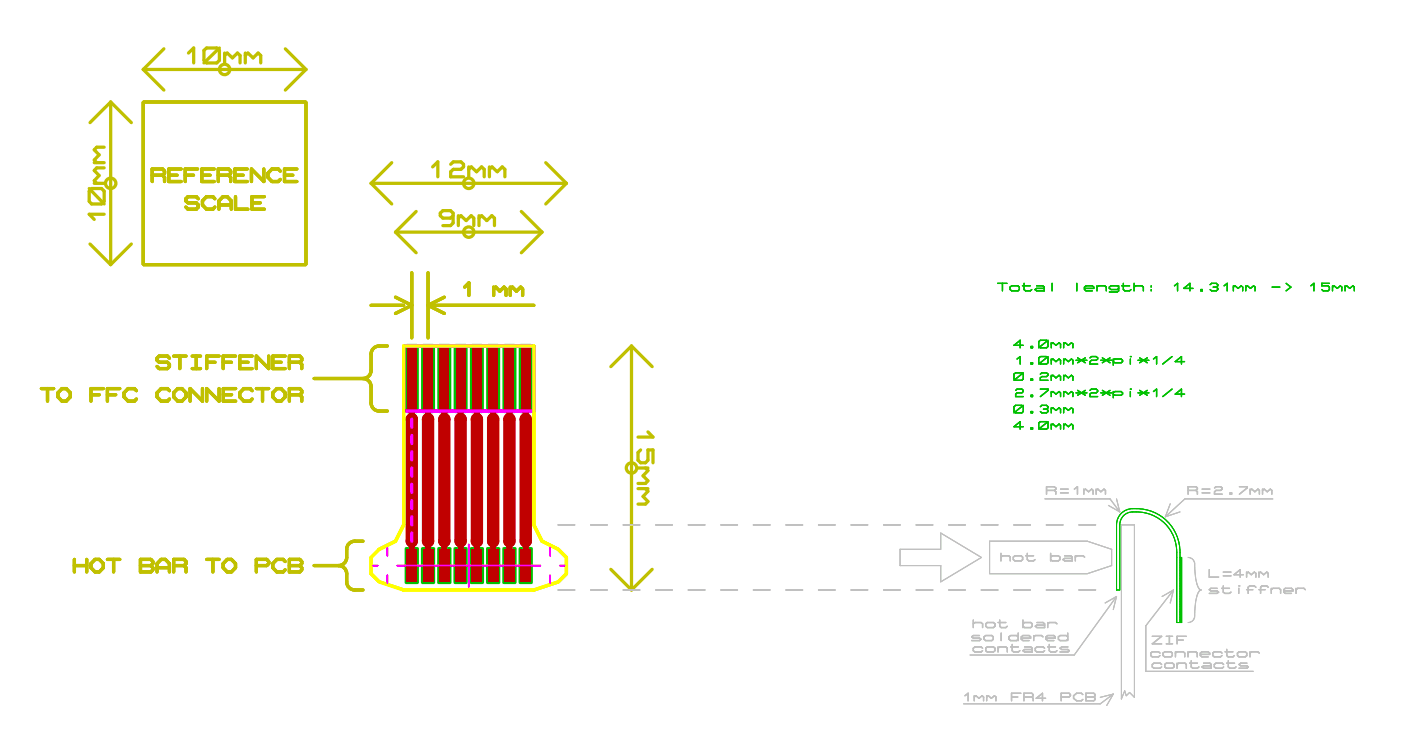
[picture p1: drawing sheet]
<svg xmlns="http://www.w3.org/2000/svg" width="86mm" height="46mm" viewBox="0 0 86 46" stroke-linecap="round" stroke-linejoin="round" font-family="sans-serif">
<g fill="#c0c000">
<path d="M28 33.8h.6v2h-.6z"/>
<path d="M27 33.8h.6v2h-.6z"/>
<path d="M26 33.8h.6v2h-.6z"/>
<path d="M25 33.8h.6v2h-.6z"/>
<path d="M29 33.8h.6v2h-.6z"/>
<path d="M30 33.8h.6v2h-.6z"/>
<path d="M31 33.8h.6v2h-.6z"/>
<path d="M32 33.8h.6v2h-.6z"/>
<path d="M25 21.3h.6v4h-.6z"/>
<path d="M26 21.3h.6v4h-.6z"/>
<path d="M27 21.3h.6v4h-.6z"/>
<path d="M28 21.3h.6v4h-.6z"/>
<path d="M29 21.3h.6v4h-.6z"/>
<path d="M30 21.3h.6v4h-.6z"/>
<path d="M31 21.3h.6v4h-.6z"/>
<path d="M32 21.3h.6v4h-.6z"/>
</g>
<g fill="none" stroke="#c0c000" stroke-width=".2">
<path d="M8.8 6.3h10v10h-10zM9.3 10.8h.7M10 10.8l.1-.2-.1-.2h-.7v.8M10 10.8l.1 .1v.3M10.4 10.8h.5M11.1 10.4h-.7v.8h.7M11.4 10.8h.5M12.1 10.4h-.7v.8M12.2 12.2l-.1-.1h-.6l-.1 .1 .1 .3h.6l.1 .1-.1 .3h-.6l-.1-.2M12.4 10.8h.5M13.2 10.4h-.8v.8h.8M13.2 12.2l-.1-.1h-.4l-.3 .2v.3l.3 .3h.4l.1-.2"/>
<path d="M13.4 10.8h.6M13.4 12.9v-.6l.3-.2h.3l.2 .2v.6M13.4 12.6h.8M14 10.8l.2-.2-.2-.2h-.6v.8M14 10.8l.2 .1v.3M14.4 10.8h.5M14.5 12.1v.8h.7M15.2 10.4h-.8v.8h.8M15.5 12.5h.5M16.2 10.4v.8l-.8-.8v.8M16.2 12.1h-.7v.8h.7M17.2 10.5l-.1-.1h-.4l-.2 .2v.3l.2 .3h.4l.1-.2"/>
<path d="M17.5 10.8h.5M18.2 10.4h-.7v.8h.7M22.8 18.8h2M24.3 18.3l1 .5-1 .5M25.3 16.8v4M26.3 16.8v4M26.3 18.8l1 .5M26.3 18.8h6.5M27.3 18.3l-1 .5M28.5 17.6l.3-.2v.8M30.3 17.6v.6M30.3 17.8l.2-.2 .2 .3 .3-.3 .1 .2v.4"/>
<path d="M31.3 17.6v.6M31.3 17.8l.2-.2 .2 .3 .3-.3 .1 .2v.4M2.5 23.9h.8M2.9 23.9v.8M3.8 23.9h.3l.2 .2v.3l-.2 .3h-.3l-.2-.3v-.3zM4.6 34.4v.8M4.6 34.8h.7M5.3 34.4v.8M5.6 24.3h.5M5.8 34.4h.3l.2 .2v.3l-.2 .3h-.3l-.2-.3v-.3zM6.3 23.9h-.7v.8M6.6 24.3h.5"/>
<path d="M6.6 34.4h.8M7 34.4v.8M7.4 23.9h-.8v.8M8.4 24l-.1-.1h-.4l-.3 .2v.3l.3 .3h.4l.1-.2M8.6 34.8h.7M8.6 34.4h.7l.1 .1-.1 .3 .1 .2-.1 .2h-.7zM9.6 35.2v-.6l.3-.2h.3l.2 .2v.6M9.6 34.9h.8M10.4 24l-.1-.1h-.4l-.3 .2v.3l.3 .3h.4l.1-.2M10.4 22l-.1-.1h-.5l-.2 .1 .2 .3h.5l.1 .1-.1 .3h-.5l-.2-.2M10.7 21.9h.7M10.7 34.8h.6"/>
<path d="M10.9 23.9h.3l.2 .2v.3l-.2 .3h-.3l-.2-.3v-.3zM11 21.9v.8M11.3 34.8l.1-.2-.1-.2h-.6v.8M11.3 34.8l.1 .1v.3M11.8 22.7h.5M11.8 21.9h.5M12.1 21.9v.8M12.4 23.9v.8l-.7-.8v.8M12.7 22.3h.5M12.7 34.4h.8M13.1 34.4v.8M13.5 21.9h-.8v.8"/>
<path d="M13.5 23.9v.8l-.8-.8v.8M13.7 22.3h.5M13.7 24.3h.5M14 34.4h.2l.3 .2v.3l-.3 .3h-.2l-.3-.3v-.3zM14.5 21.9h-.8v.8M14.5 23.9h-.8v.8h.8M14.7 22.3h.5M15.5 24l-.1-.1h-.4l-.3 .2v.3l.3 .3h.4l.1-.2M15.5 21.9h-.8v.8h.8M15.7 23.9h.8M15.7 34.8h.7l.1-.3-.1-.1h-.7v.8M16.1 23.9v.8"/>
<path d="M16.5 21.9v.8l-.8-.8v.8M16.8 22.3h.5M17 23.9h.3l.2 .2v.3l-.2 .3h-.3l-.2-.3v-.3zM17.5 21.9h-.7v.8h.7M17.5 34.5l-.1-.1h-.4l-.2 .2v.3l.2 .3h.4l.1-.2M17.8 24.3h.6M17.8 34.4h.6l.1 .1-.1 .3 .1 .2-.1 .2h-.6zM17.8 22.3h.6M17.8 34.8h.6M18.4 24.3l.1-.2-.1-.2h-.6v.8M18.4 22.3l.1-.2-.1-.2h-.6v.8M18.4 22.3l.1 .1v.3"/>
<path d="M18.4 24.3l.1 .1v.3M19.3 34.8h1.5M19.3 23.3h3M20.8 34.8a.79 .79 0 0 1 .5 1 .79 .79 0 0 0 1 .5M22.3 23.3h.3l.1 .2 .1 .9a.7 .7 0 0 0 .2 .7 .7 .7 0 0 0 .7 .2h.1M22.3 33.3h-.3a.6 .6 0 0 0-.7 .7 .63 .63 0 0 1-.5 .8M23.8 21.3h-.3a.63 .63 0 0 0-.7 .5v.6a.72 .72 0 0 1-.5 .9"/>
</g>
<path d="M24.8 21.3h8v4h-8zM25.3 25.8v.5M25.3 26.8v.5M25.3 27.8v.5M25.3 28.8v.5M25.3 29.8v.5M25.3 30.8v.5M25.3 31.8v.5M25.3 32.8v.5" fill="none" stroke="#f0f" stroke-width=".2"/>
<path d="M24.8 21.3h8v11l.5 1 1 .5 .5 .5v1l-.5 .5-1.5 .5h-8l-1.5-.5-.5-.5v-1l.5-.5 1-.5 .5-1z" fill="none" stroke="#ff0" stroke-width=".2"/>
<g fill="none" stroke="#00c000" stroke-width=".06">
<path d="M72.5 38.3v-4.3a2.66 2.66 0 0 0-3.3-2.7l-.3 .3-.2 .3-.1 .4v4h.2v-4a.82 .82 0 0 1 1-.8 2.46 2.46 0 0 1 2.5 2.5v4.3h.3M72.5 38.2l.1 .1M72.5 38.1l.1 .1M72.5 38l.1 .1M72.5 37.9l.1 .1M72.5 37.8l.1 .1M72.5 37.7l.1 .1M72.5 37.6l.1 .1M72.5 37.5l.1 .1M72.5 37.4l.1 .1M72.5 37.3l.1 .1M72.5 37.2l.1 .1"/>
<path d="M72.5 37.1l.1 .1M72.5 37l.1 .1M72.5 36.9l.1 .1M72.5 36.8l.1 .1M72.5 36.7l.1 .1M72.5 36.6l.1 .1M72.5 36.5l.1 .1M72.5 36.4l.1 .1M72.5 36.3l.1 .1M72.5 36.2l.1 .1M72.5 36.1l.1 .1M72.5 36l.1 .1"/>
<path d="M72.5 35.9l.1 .1M72.5 35.8l.1 .1M72.5 35.7l.1 .1M72.5 35.6l.1 .1M72.5 35.5l.1 .1M72.5 35.4l.1 .1M72.5 35.3l.1 .1M72.5 35.2l.1 .1M72.5 35.1l.1 .1M72.5 35l.1 .1M72.5 34.9l.1 .1M72.5 34.8l.1 .1"/>
<path d="M72.5 34.7l.1 .1M72.5 34.6l.1 .1M72.5 34.5l.1 .1M72.5 34.4l.1 .1M72.6 34.4l-.1-.1h.1v4"/>
</g>
<g fill="none" stroke="#c0c0c0" stroke-width=".06">
<path d="M55.3 33.8h2.5v-1l2.5 1.5-2.5 1.5v-1h-2.5zM60.8 33.3h6l1.5 .5v1l-1.5 .5h-6zM64.2 30.7h4l.6 .8M68.1 31.1l.7 .4M68.6 30.7l.2 .8M68.6 36.7l-2.6 3.6h-6.4M68.6 36.7l-.2 .8M68.6 36.7l-.7 .4M68.9 32.3h.8v10.6l-.3-.3-.2 .2-.1-.3-.2 .5zM71.9 31l-.3 .8M72.1 36.3l-1.7 2.2v2.8h6.6M72.1 36.3l-.2 .8"/>
<path d="M72.1 36.3l-.7 .4M72.5 31.5l-.9 .3M73 34.3h.2l.2 .4a3.1 3.1 0 0 0 .3 1.5l.1 .1a1.22 1.22 0 0 0-.4 1.1l-.1 .7-.3 .2M78.2 30.7h-5.4l-1.2 1.1M68.4 42.7l-.8 .6h-8.4M68.4 42.7l-.8 .2M68.4 42.7l-.4 .7"/>
</g>
<g fill="none" stroke="#c0c0c0" stroke-width=".08">
<path d="M59.8 38.1v.5M59.8 38.3h.1h.4h.1v.3M60.2 39.1h-.4h-.1l.1 .1h.4l.1 .1-.1 .1h-.5M60.4 39.8h-.1h-.4h-.1l.1 .3h.4l.1-.1M60.5 39.1h.1h.3l.1 .2-.1 .1h-.3zM60.6 39.8h.1h.3l.1 .2-.1 .1h-.3zM60.6 38.3h.1h.3l.1 .2-.1 .1h-.3zM61.3 39.8h.1h.4h.1v.3M61.3 39.8v.3M61.3 38.3h.5M61.4 38.1v.4l.1 .1 .4-.1M61.5 34v.5"/>
<path d="M61.5 34.2h.1h.4h.1v.3M61.5 38.9v.5M62.1 39.8h.5M62.2 39.6v.4l.1 .1 .4-.1M62.3 34.2h.1h.3l.1 .2-.1 .1h-.3zM62.6 39.1h-.1h-.4h-.1l.1 .3h.4l.1-.1M62.6 38.9v.5M62.7 39.2h.6l-.1-.1h-.4h-.1l.1 .3h.4M62.8 38.3h.1h.4h.1l-.1 .3h-.4l-.1-.1M62.8 38.1v.5M62.9 39.8h.4h.1v.3h-.5l-.1-.1 .1-.1h.5M63 34.2h.5"/>
<path d="M63.1 34v.4l.1 .1 .4-.1M63.5 39.1h.1h.4h.1M63.5 39.1v.3M63.7 38.3h.4h.1v.3h-.5l-.1-.1 .1-.1h.5M64.2 39.8h-.1h-.4h-.1l.1 .3h.4l.1-.1M64.3 39.2h.5l-.1-.1h-.3h-.1l.1 .3h.3M64.3 30.1h.5M64.4 39.8h.4M64.4 38.3h.1h.3h.1M64.4 38.3v.3M64.5 39.6v.4l.1 .1 .3-.1M64.5 34.2h.1h.4h.1l-.1 .3h-.4l-.1-.1"/>
<path d="M64.5 34v.5M64.8 30.1h.1l-.1-.2h-.5v.5M64.8 30.1l.1 .3M65.2 30.1h.4M65.2 30.3h.4M65.4 34.2h.4h.1v.3h-.5l-.1-.1 .1-.1h.5M65.6 39.1h-.1h-.4h-.1l.1 .3h.4l.1-.1M65.6 38.9v.5M65.6 39.8h-.4h-.1l.1 .1h.4l.1 .1-.1 .1h-.5M66 30.1l.2-.2v.5M66.1 34.2h.1h.3h.1M66.1 34.2v.3"/>
<path d="M66.6 30.1v.3M66.6 30.1h.1l.2 .1 .2-.1h.1v.3M67.3 30.1v.3M67.3 30.1h.1l.2 .1 .2-.1h.1v.3M70.8 39.1h.6l-.6 .5h.6M71.7 39.1h.3M71.7 39.6h.3M71.8 39.1v.5M72.3 39.3h.4M72.9 39.1h-.6v.5M73 30.1h.5M73.5 30.1h.1l-.1-.2h-.5v.5"/>
<path d="M73.5 30.1l.1 .3M73.9 30.1h.4M73.9 30.3h.4M74.3 35v.5h.6M74.6 30l.4-.1 .1 .2h-.4l-.1 .3h.5M74.8 36.2h-.4h-.1l.1 .1h.4l.1 .1-.1 .1h-.5M75.1 36.2h.4M75.2 36v.4v.1l.4-.1M75.2 35.2h.4M75.2 35.4h.4M75.4 39.9v.4l.1 .1 .3-.1M75.6 30.3l.1 .1z"/>
<path d="M76.1 36h.1M76.1 36.2v.3M76.1 29.9h.5l-.5 .5M76.4 35.3h-.6l.4-.3v.5M76.6 36.2h.4M76.6 35.2v.3M76.6 35.2h.1l.2 .1 .2-.1h.1v.3M76.8 30.1v.3M76.8 30.1h.1l.2 .1 .2-.1h.1v.3M77.2 36.1l-.4-.1-.1 .1v.4M77.3 36.2h.4M77.3 35.2v.3"/>
<path d="M77.3 35.2h.1l.2 .1 .2-.1h.1v.3M77.6 30.1v.3M77.6 30.1h.1l.2 .1 .1-.1h.1v.3M77.9 36.1l-.4-.1-.1 .1v.4M78.1 36.2h.1h.4h.1v.3M78.1 36.2v.3M78.9 36.3h.5l-.1-.1h-.3h-.1l.1 .3h.3M79.6 36.2h.1h.4h.1M79.6 36.2v.3M59.3 42.8l.2-.2v.5M59.9 42.8h.1l.1 .1 .2-.1h.1v.3M59.9 42.8v.3"/>
<path d="M60.6 42.8v.3M60.6 42.8h.1l.2 .1 .2-.1h.1v.3M62.1 42.8h.4M62.7 42.6h-.6v.5M62.9 42.8h.5M63.4 42.8h.1l-.1-.2h-.5v.5M63.4 42.8l.1 .3M64.2 42.9h-.5l.3-.3v.5M65.2 42.8h.5l.1-.1-.1-.1h-.5v.5M66.5 42.7l-.4-.1-.1 .2v.1l.1 .2 .4-.1M66.7 42.6h.5l.1 .1-.1 .1 .1 .2-.1 .1h-.5zM66.7 42.8h.5"/>
<path d="M71.3 40.1h-.1h-.4h-.1l.1 .3h.4l.1-.1M71.4 40.8h-.1h-.4h-.1l.1 .3h.4l.1-.1M71.5 40.1h.1h.3l.1 .2-.1 .1h-.3zM71.6 40.8h.1h.3l.1 .2-.1 .1h-.3zM72.2 40.1h.1h.4h.1v.3M72.2 40.1v.3M72.3 40.8h.1h.4h.1v.3M72.3 40.8v.3M73 40.1v.3M73 40.1h.1h.4h.1v.3M73.1 40.8h.5M73.2 40.6v.4l.1 .1 .4-.1"/>
<path d="M73.7 40.2h.6l-.1-.1h-.4h-.1l.1 .3h.4M73.9 40.8h.4h.1v.3h-.5l-.1-.1 .1-.1h.5M75.1 40.1h-.1h-.4h-.1l.1 .3h.4l.1-.1M75.2 40.8h-.1h-.4h-.1l.1 .3h.4l.1-.1M75.3 40.1h.4M75.4 40.8h.4M75.5 40.6v.4l.1 .1 .3-.1M76 40.1h.1h.4l.1 .2-.1 .1h-.4zM76.6 40.8h-.4h-.1l.1 .1h.4l.1 .1-.1 .1h-.5M76.8 40.1v.3M76.8 40.1h.1h.4h.1"/>
</g>
<g fill="none" stroke="#00c000" stroke-width=".08">
<path d="M61.3 17.4h.6M61.6 17.4v.5M62.1 17.6h.1h.3l.1 .2-.1 .1h-.3zM62.8 17.6h.5M62.9 17.4v.4l.1 .1 .4-.1M63.7 17.6h.4h.1v.3h-.5l-.1-.1 .1-.1h.5M64.6 17.4v.5M66.2 17.4v.5M66.6 17.7h.6l-.1-.1h-.4h-.1l.1 .3h.4M67.4 17.6h.1h.4h.1v.3M67.4 17.6v.3M68.7 17.6h-.1h-.3h-.1l.1 .2 .4-.1"/>
<path d="M68.7 17.6v.3h-.1h-.4M68.9 17.6h.5M69 17.4v.4l.1 .1 .4-.1M69.7 17.6h.1h.4v.3M69.7 17.4v.5M70.7 17.6h.1M70.7 17.8v.1M72.2 17.6l.1-.2v.5M73.3 17.7h-.6l.4-.3v.5M73.8 17.8l.1 .1zM74.3 17.5l.4-.1 .1 .1-.1 .1M74.5 17.6h.2"/>
<path d="M74.7 17.6l.1 .1-.1 .2-.4-.1M75.2 17.6l.2-.2v.5M75.8 17.6v.3M75.8 17.6h.1l.2 .1 .2-.1v.3M76.5 17.6v.3M76.5 17.6h.1l.2 .1 .2-.1h.1v.3M78.2 17.6h.4M79 17.4l.3 .2-.3 .3M80.5 17.6l.2-.2v.5M81.7 17.4h-.5v.2h.4h.1l-.1 .3-.4-.1M81.9 17.6v.3M81.9 17.6h.1l.2 .1 .1-.1h.1v.3"/>
<path d="M82.6 17.6v.3M82.6 17.6h.1l.2 .1 .2-.1h.1v.3M62.3 23l.1-.1h.4l.1 .1v.3l-.1 .1h-.4l-.1-.1zM62.3 25l.1-.1h.4l.1 .1v.3l-.1 .1h-.4l-.1-.1zM62.4 24l.4-.1 .1 .2h-.4l-.1 .3h.5M62.5 22.1l.2-.2v.5M62.9 26.2h-.6l.4-.3v.5M62.9 21.2h-.6l.4-.3v.5M62.9 22.9l-.6 .5M62.9 24.9l-.6 .5M63.3 21.3l.1 .1zM63.3 22.3l.1 .1z"/>
<path d="M63.3 23.3l.1 .1zM63.3 24.3l.1 .1zM63.3 25.3l.1 .1zM63.3 26.3l.1 .1zM63.8 21l.1-.1h.4l.1 .1v.3l-.1 .1h-.4l-.1-.1zM63.8 22l.1-.1h.4l.1 .1v.3l-.1 .1h-.4l-.1-.1zM63.8 26l.1-.1h.4l.1 .1v.3l-.1 .1h-.4l-.1-.1zM63.9 23l.4-.1 .1 .2h-.4l-.1 .3h.5M63.9 23.9h.5l-.5 .5M63.9 25l.4-.1 .1 .1-.1 .1M64.1 25.1h.2M64.3 25.1l.1 .1-.1 .2-.4-.1"/>
<path d="M64.4 20.9l-.6 .5M64.4 21.9l-.6 .5M64.4 25.9l-.6 .5M64.6 21.1v.3M64.6 22.1v.3M64.6 23.1v.3M64.6 24.1v.3M64.6 25.1v.3M64.6 26.1v.3M64.6 21.1h.1l.2 .1 .2-.1h.1v.3M64.6 22.1h.1l.2 .1 .2-.1h.1v.3M64.6 23.1h.1l.2 .1 .2-.1h.1v.3"/>
<path d="M64.6 24.1h.1l.2 .1 .2-.1h.1v.3M64.6 25.1h.1l.2 .1 .2-.1h.1v.3M64.6 26.1h.1l.2 .1 .2-.1h.1v.3M65.3 21.1v.3M65.3 22.1v.3M65.3 23.1v.3M65.3 24.1v.3M65.3 25.1v.3M65.3 26.1v.3M65.3 21.1h.1l.2 .1 .2-.1h.1v.3M65.3 22.1h.1l.2 .1 .2-.1h.1v.3M65.3 23.1h.1l.2 .1 .2-.1h.1v.3"/>
<path d="M65.3 24.1h.1l.2 .1 .2-.1h.1v.3M65.3 25.1h.1l.2 .1 .2-.1h.1v.3M65.3 26.1h.1l.2 .1 .2-.1h.1v.3M66.1 22.1h.7M66.1 24.1h.7M66.2 22l.5 .3M66.2 24l.5 .3M66.7 22l-.5 .3M66.7 24l-.5 .3M67 22l.3-.1 .1 .2h-.3l-.1 .3h.4M67 24l.3-.1 .1 .2h-.3l-.1 .3h.4M67.6 22.1h.7"/>
<path d="M67.6 24.1h.7M67.7 22l.5 .3M67.7 24l.5 .3M68.2 22l-.5 .3M68.2 24l-.5 .3M68.4 24.1h.1h.4h.1l-.1 .2-.5-.1M68.4 22.1h.1h.4h.1l-.1 .2-.5-.1M68.4 22.1v.3M68.4 24.1v.3M69.4 21.9h.1M69.4 23.9h.1M69.4 22.1v.3"/>
<path d="M69.4 24.1v.3M69.9 22.1h.7M69.9 24.1h.7M70 22l.5 .3M70 24l.5 .3M70.5 22l-.5 .3M70.5 24l-.5 .3M70.9 22.1l.2-.2v.5M70.9 24.1l.2-.2v.5M72 21.9l-.6 .5M72 23.9l-.6 .5M72.8 22.2h-.6l.4-.3v.5"/>
<path d="M72.8 24.2h-.6l.4-.3v.5"/>
</g>
<path d="M22.9 34.8h.3M23.8 33.7v.5M23.8 35.4v.5M24.4 34.8h8.8M28.8 33.5v2.6M33.8 33.7v.5M33.8 35.4v.5M34.4 34.8h.3" fill="none" stroke="#f0f" stroke-width=".1"/>
<g fill="none" stroke="#c0c0c0" stroke-width=".1">
<path d="M34.3 32.3h1M34.3 36.3h1M36.3 32.3h1M36.3 36.3h1M38.3 32.3h1M38.3 36.3h1M40.3 32.3h1M40.3 36.3h1M42.3 32.3h1M42.3 36.3h1M44.3 32.3h1M44.3 36.3h1"/>
<path d="M46.3 32.3h1M46.3 36.3h1M48.3 32.3h1M48.3 36.3h1M50.3 32.3h1M50.3 36.3h1M52.3 32.3h1M52.3 36.3h1M54.3 32.3h1M54.3 36.3h1M56.3 32.3h1M56.3 36.3h1"/>
<path d="M58.3 32.3h1M58.3 36.3h1M60.3 32.3h1M60.3 36.3h1M62.3 32.3h1M62.3 36.3h1M64.3 32.3h1M64.3 36.3h1M66.3 32.3h1M66.3 36.3h1"/>
</g>
<g fill="#00c000">
<path d="M27.9 33.7l.7-.1 .1 .1v2.1v.1h-.7l-.1-.1z" fill-rule="evenodd"/>
<path d="M26.9 33.7l.7-.1 .1 .1v2.1v.1h-.7l-.1-.1z" fill-rule="evenodd"/>
<path d="M25.9 33.7l.7-.1 .1 .1v2.1v.1h-.7l-.1-.1z" fill-rule="evenodd"/>
<path d="M24.9 33.7l.7-.1 .1 .1v2.1v.1h-.7l-.1-.1z" fill-rule="evenodd"/>
<path d="M28.9 33.7l.7-.1 .1 .1v2.1v.1h-.7l-.1-.1z" fill-rule="evenodd"/>
<path d="M29.9 33.7l.7-.1 .1 .1v2.1v.1h-.7l-.1-.1z" fill-rule="evenodd"/>
<path d="M30.9 33.7l.7-.1 .1 .1v2.1v.1h-.7l-.1-.1z" fill-rule="evenodd"/>
<path d="M31.9 33.7l.7-.1 .1 .1v2.1v.1h-.7l-.1-.1z" fill-rule="evenodd"/>
<path d="M24.9 21.2l.7-.1 .1 .2v4l-.1 .1h-.6l-.1-.1z" fill-rule="evenodd"/>
<path d="M25.9 21.2l.7-.1 .1 .2v4l-.1 .1h-.6l-.1-.1z" fill-rule="evenodd"/>
<path d="M26.9 21.2l.7-.1 .1 .2v4l-.1 .1h-.6l-.1-.1z" fill-rule="evenodd"/>
<path d="M27.9 21.2l.7-.1 .1 .2v4l-.1 .1h-.6l-.1-.1z" fill-rule="evenodd"/>
<path d="M28.9 21.2l.7-.1 .1 .2v4l-.1 .1h-.6l-.1-.1z" fill-rule="evenodd"/>
<path d="M29.9 21.2l.7-.1 .1 .2v4l-.1 .1h-.6l-.1-.1z" fill-rule="evenodd"/>
<path d="M30.9 21.2l.7-.1 .1 .2v4l-.1 .1h-.6l-.1-.1z" fill-rule="evenodd"/>
<path d="M31.9 21.2l.7-.1 .1 .2v4l-.1 .1h-.6l-.1-.1z" fill-rule="evenodd"/>
</g>
<g fill="none" stroke="#c0c000" stroke-width=".2">
<path d="M8.8 6.3h10v10h-10zM9.3 10.8h.7M10 10.8l.1-.2-.1-.2h-.7v.8M10 10.8l.1 .1v.3M10.4 10.8h.5M11.1 10.4h-.7v.8h.7M11.4 10.8h.5M12.1 10.4h-.7v.8M12.2 12.2l-.1-.1h-.6l-.1 .1 .1 .3h.6l.1 .1-.1 .3h-.6l-.1-.2M12.4 10.8h.5M13.2 10.4h-.8v.8h.8M13.2 12.2l-.1-.1h-.4l-.3 .2v.3l.3 .3h.4l.1-.2"/>
<path d="M13.4 10.8h.6M13.4 12.9v-.6l.3-.2h.3l.2 .2v.6M13.4 12.6h.8M14 10.8l.2-.2-.2-.2h-.6v.8M14 10.8l.2 .1v.3M14.4 10.8h.5M14.5 12.1v.8h.7M15.2 10.4h-.8v.8h.8M15.5 12.5h.5M16.2 10.4v.8l-.8-.8v.8M16.2 12.1h-.7v.8h.7M17.2 10.5l-.1-.1h-.4l-.2 .2v.3l.2 .3h.4l.1-.2"/>
<path d="M17.5 10.8h.5M18.2 10.4h-.7v.8h.7M22.8 18.8h2M24.3 18.3l1 .5-1 .5M25.3 16.8v4M26.3 16.8v4M26.3 18.8l1 .5M26.3 18.8h6.5M27.3 18.3l-1 .5M28.5 17.6l.3-.2v.8M30.3 17.6v.6M30.3 17.8l.2-.2 .2 .3 .3-.3 .1 .2v.4"/>
<path d="M31.3 17.6v.6M31.3 17.8l.2-.2 .2 .3 .3-.3 .1 .2v.4M2.5 23.9h.8M2.9 23.9v.8M3.8 23.9h.3l.2 .2v.3l-.2 .3h-.3l-.2-.3v-.3zM4.6 34.4v.8M4.6 34.8h.7M5.3 34.4v.8M5.6 24.3h.5M5.8 34.4h.3l.2 .2v.3l-.2 .3h-.3l-.2-.3v-.3zM6.3 23.9h-.7v.8M6.6 24.3h.5"/>
<path d="M6.6 34.4h.8M7 34.4v.8M7.4 23.9h-.8v.8M8.4 24l-.1-.1h-.4l-.3 .2v.3l.3 .3h.4l.1-.2M8.6 34.8h.7M8.6 34.4h.7l.1 .1-.1 .3 .1 .2-.1 .2h-.7zM9.6 35.2v-.6l.3-.2h.3l.2 .2v.6M9.6 34.9h.8M10.4 24l-.1-.1h-.4l-.3 .2v.3l.3 .3h.4l.1-.2M10.4 22l-.1-.1h-.5l-.2 .1 .2 .3h.5l.1 .1-.1 .3h-.5l-.2-.2M10.7 21.9h.7M10.7 34.8h.6"/>
<path d="M10.9 23.9h.3l.2 .2v.3l-.2 .3h-.3l-.2-.3v-.3zM11 21.9v.8M11.3 34.8l.1-.2-.1-.2h-.6v.8M11.3 34.8l.1 .1v.3M11.8 22.7h.5M11.8 21.9h.5M12.1 21.9v.8M12.4 23.9v.8l-.7-.8v.8M12.7 22.3h.5M12.7 34.4h.8M13.1 34.4v.8M13.5 21.9h-.8v.8"/>
<path d="M13.5 23.9v.8l-.8-.8v.8M13.7 22.3h.5M13.7 24.3h.5M14 34.4h.2l.3 .2v.3l-.3 .3h-.2l-.3-.3v-.3zM14.5 21.9h-.8v.8M14.5 23.9h-.8v.8h.8M14.7 22.3h.5M15.5 24l-.1-.1h-.4l-.3 .2v.3l.3 .3h.4l.1-.2M15.5 21.9h-.8v.8h.8M15.7 23.9h.8M15.7 34.8h.7l.1-.3-.1-.1h-.7v.8M16.1 23.9v.8"/>
<path d="M16.5 21.9v.8l-.8-.8v.8M16.8 22.3h.5M17 23.9h.3l.2 .2v.3l-.2 .3h-.3l-.2-.3v-.3zM17.5 21.9h-.7v.8h.7M17.5 34.5l-.1-.1h-.4l-.2 .2v.3l.2 .3h.4l.1-.2M17.8 24.3h.6M17.8 34.4h.6l.1 .1-.1 .3 .1 .2-.1 .2h-.6zM17.8 22.3h.6M17.8 34.8h.6M18.4 24.3l.1-.2-.1-.2h-.6v.8M18.4 22.3l.1-.2-.1-.2h-.6v.8M18.4 22.3l.1 .1v.3"/>
<path d="M18.4 24.3l.1 .1v.3M19.3 34.8h1.5M19.3 23.3h3M20.8 34.8a.79 .79 0 0 1 .5 1 .79 .79 0 0 0 1 .5M22.3 23.3h.3l.1 .2 .1 .9a.7 .7 0 0 0 .2 .7 .7 .7 0 0 0 .7 .2h.1M22.3 33.3h-.3a.6 .6 0 0 0-.7 .7 .63 .63 0 0 1-.5 .8M23.8 21.3h-.3a.63 .63 0 0 0-.7 .5v.6a.72 .72 0 0 1-.5 .9"/>
</g>
<path d="M24.8 21.3h8v4h-8zM25.3 25.8v.5M25.3 26.8v.5M25.3 27.8v.5M25.3 28.8v.5M25.3 29.8v.5M25.3 30.8v.5M25.3 31.8v.5M25.3 32.8v.5" fill="none" stroke="#f0f" stroke-width=".2"/>
<path d="M24.8 21.3h8v11l.5 1 1 .5 .5 .5v1l-.5 .5-1.5 .5h-8l-1.5-.5-.5-.5v-1l.5-.5 1-.5 .5-1z" fill="none" stroke="#ff0" stroke-width=".2"/>
<g fill="none" stroke="#00c000" stroke-width=".06">
<path d="M72.5 38.3v-4.3a2.66 2.66 0 0 0-3.3-2.7l-.3 .3-.2 .3-.1 .4v4h.2v-4a.82 .82 0 0 1 1-.8 2.46 2.46 0 0 1 2.5 2.5v4.3h.3M72.5 38.2l.1 .1M72.5 38.1l.1 .1M72.5 38l.1 .1M72.5 37.9l.1 .1M72.5 37.8l.1 .1M72.5 37.7l.1 .1M72.5 37.6l.1 .1M72.5 37.5l.1 .1M72.5 37.4l.1 .1M72.5 37.3l.1 .1M72.5 37.2l.1 .1"/>
<path d="M72.5 37.1l.1 .1M72.5 37l.1 .1M72.5 36.9l.1 .1M72.5 36.8l.1 .1M72.5 36.7l.1 .1M72.5 36.6l.1 .1M72.5 36.5l.1 .1M72.5 36.4l.1 .1M72.5 36.3l.1 .1M72.5 36.2l.1 .1M72.5 36.1l.1 .1M72.5 36l.1 .1"/>
<path d="M72.5 35.9l.1 .1M72.5 35.8l.1 .1M72.5 35.7l.1 .1M72.5 35.6l.1 .1M72.5 35.5l.1 .1M72.5 35.4l.1 .1M72.5 35.3l.1 .1M72.5 35.2l.1 .1M72.5 35.1l.1 .1M72.5 35l.1 .1M72.5 34.9l.1 .1M72.5 34.8l.1 .1"/>
<path d="M72.5 34.7l.1 .1M72.5 34.6l.1 .1M72.5 34.5l.1 .1M72.5 34.4l.1 .1M72.6 34.4l-.1-.1h.1v4"/>
</g>
<g fill="none" stroke="#c0c0c0" stroke-width=".06">
<path d="M55.3 33.8h2.5v-1l2.5 1.5-2.5 1.5v-1h-2.5zM60.8 33.3h6l1.5 .5v1l-1.5 .5h-6zM64.2 30.7h4l.6 .8M68.1 31.1l.7 .4M68.6 30.7l.2 .8M68.6 36.7l-2.6 3.6h-6.4M68.6 36.7l-.2 .8M68.6 36.7l-.7 .4M68.9 32.3h.8v10.6l-.3-.3-.2 .2-.1-.3-.2 .5zM71.9 31l-.3 .8M72.1 36.3l-1.7 2.2v2.8h6.6M72.1 36.3l-.2 .8"/>
<path d="M72.1 36.3l-.7 .4M72.5 31.5l-.9 .3M73 34.3h.2l.2 .4a3.1 3.1 0 0 0 .3 1.5l.1 .1a1.22 1.22 0 0 0-.4 1.1l-.1 .7-.3 .2M78.2 30.7h-5.4l-1.2 1.1M68.4 42.7l-.8 .6h-8.4M68.4 42.7l-.8 .2M68.4 42.7l-.4 .7"/>
</g>
<g fill="none" stroke="#c0c0c0" stroke-width=".08">
<path d="M59.8 38.1v.5M59.8 38.3h.1h.4h.1v.3M60.2 39.1h-.4h-.1l.1 .1h.4l.1 .1-.1 .1h-.5M60.4 39.8h-.1h-.4h-.1l.1 .3h.4l.1-.1M60.5 39.1h.1h.3l.1 .2-.1 .1h-.3zM60.6 39.8h.1h.3l.1 .2-.1 .1h-.3zM60.6 38.3h.1h.3l.1 .2-.1 .1h-.3zM61.3 39.8h.1h.4h.1v.3M61.3 39.8v.3M61.3 38.3h.5M61.4 38.1v.4l.1 .1 .4-.1M61.5 34v.5"/>
<path d="M61.5 34.2h.1h.4h.1v.3M61.5 38.9v.5M62.1 39.8h.5M62.2 39.6v.4l.1 .1 .4-.1M62.3 34.2h.1h.3l.1 .2-.1 .1h-.3zM62.6 39.1h-.1h-.4h-.1l.1 .3h.4l.1-.1M62.6 38.9v.5M62.7 39.2h.6l-.1-.1h-.4h-.1l.1 .3h.4M62.8 38.3h.1h.4h.1l-.1 .3h-.4l-.1-.1M62.8 38.1v.5M62.9 39.8h.4h.1v.3h-.5l-.1-.1 .1-.1h.5M63 34.2h.5"/>
<path d="M63.1 34v.4l.1 .1 .4-.1M63.5 39.1h.1h.4h.1M63.5 39.1v.3M63.7 38.3h.4h.1v.3h-.5l-.1-.1 .1-.1h.5M64.2 39.8h-.1h-.4h-.1l.1 .3h.4l.1-.1M64.3 39.2h.5l-.1-.1h-.3h-.1l.1 .3h.3M64.3 30.1h.5M64.4 39.8h.4M64.4 38.3h.1h.3h.1M64.4 38.3v.3M64.5 39.6v.4l.1 .1 .3-.1M64.5 34.2h.1h.4h.1l-.1 .3h-.4l-.1-.1"/>
<path d="M64.5 34v.5M64.8 30.1h.1l-.1-.2h-.5v.5M64.8 30.1l.1 .3M65.2 30.1h.4M65.2 30.3h.4M65.4 34.2h.4h.1v.3h-.5l-.1-.1 .1-.1h.5M65.6 39.1h-.1h-.4h-.1l.1 .3h.4l.1-.1M65.6 38.9v.5M65.6 39.8h-.4h-.1l.1 .1h.4l.1 .1-.1 .1h-.5M66 30.1l.2-.2v.5M66.1 34.2h.1h.3h.1M66.1 34.2v.3"/>
<path d="M66.6 30.1v.3M66.6 30.1h.1l.2 .1 .2-.1h.1v.3M67.3 30.1v.3M67.3 30.1h.1l.2 .1 .2-.1h.1v.3M70.8 39.1h.6l-.6 .5h.6M71.7 39.1h.3M71.7 39.6h.3M71.8 39.1v.5M72.3 39.3h.4M72.9 39.1h-.6v.5M73 30.1h.5M73.5 30.1h.1l-.1-.2h-.5v.5"/>
<path d="M73.5 30.1l.1 .3M73.9 30.1h.4M73.9 30.3h.4M74.3 35v.5h.6M74.6 30l.4-.1 .1 .2h-.4l-.1 .3h.5M74.8 36.2h-.4h-.1l.1 .1h.4l.1 .1-.1 .1h-.5M75.1 36.2h.4M75.2 36v.4v.1l.4-.1M75.2 35.2h.4M75.2 35.4h.4M75.4 39.9v.4l.1 .1 .3-.1M75.6 30.3l.1 .1z"/>
<path d="M76.1 36h.1M76.1 36.2v.3M76.1 29.9h.5l-.5 .5M76.4 35.3h-.6l.4-.3v.5M76.6 36.2h.4M76.6 35.2v.3M76.6 35.2h.1l.2 .1 .2-.1h.1v.3M76.8 30.1v.3M76.8 30.1h.1l.2 .1 .2-.1h.1v.3M77.2 36.1l-.4-.1-.1 .1v.4M77.3 36.2h.4M77.3 35.2v.3"/>
<path d="M77.3 35.2h.1l.2 .1 .2-.1h.1v.3M77.6 30.1v.3M77.6 30.1h.1l.2 .1 .1-.1h.1v.3M77.9 36.1l-.4-.1-.1 .1v.4M78.1 36.2h.1h.4h.1v.3M78.1 36.2v.3M78.9 36.3h.5l-.1-.1h-.3h-.1l.1 .3h.3M79.6 36.2h.1h.4h.1M79.6 36.2v.3M59.3 42.8l.2-.2v.5M59.9 42.8h.1l.1 .1 .2-.1h.1v.3M59.9 42.8v.3"/>
<path d="M60.6 42.8v.3M60.6 42.8h.1l.2 .1 .2-.1h.1v.3M62.1 42.8h.4M62.7 42.6h-.6v.5M62.9 42.8h.5M63.4 42.8h.1l-.1-.2h-.5v.5M63.4 42.8l.1 .3M64.2 42.9h-.5l.3-.3v.5M65.2 42.8h.5l.1-.1-.1-.1h-.5v.5M66.5 42.7l-.4-.1-.1 .2v.1l.1 .2 .4-.1M66.7 42.6h.5l.1 .1-.1 .1 .1 .2-.1 .1h-.5zM66.7 42.8h.5"/>
<path d="M71.3 40.1h-.1h-.4h-.1l.1 .3h.4l.1-.1M71.4 40.8h-.1h-.4h-.1l.1 .3h.4l.1-.1M71.5 40.1h.1h.3l.1 .2-.1 .1h-.3zM71.6 40.8h.1h.3l.1 .2-.1 .1h-.3zM72.2 40.1h.1h.4h.1v.3M72.2 40.1v.3M72.3 40.8h.1h.4h.1v.3M72.3 40.8v.3M73 40.1v.3M73 40.1h.1h.4h.1v.3M73.1 40.8h.5M73.2 40.6v.4l.1 .1 .4-.1"/>
<path d="M73.7 40.2h.6l-.1-.1h-.4h-.1l.1 .3h.4M73.9 40.8h.4h.1v.3h-.5l-.1-.1 .1-.1h.5M75.1 40.1h-.1h-.4h-.1l.1 .3h.4l.1-.1M75.2 40.8h-.1h-.4h-.1l.1 .3h.4l.1-.1M75.3 40.1h.4M75.4 40.8h.4M75.5 40.6v.4l.1 .1 .3-.1M76 40.1h.1h.4l.1 .2-.1 .1h-.4zM76.6 40.8h-.4h-.1l.1 .1h.4l.1 .1-.1 .1h-.5M76.8 40.1v.3M76.8 40.1h.1h.4h.1"/>
</g>
<g fill="none" stroke="#00c000" stroke-width=".08">
<path d="M61.3 17.4h.6M61.6 17.4v.5M62.1 17.6h.1h.3l.1 .2-.1 .1h-.3zM62.8 17.6h.5M62.9 17.4v.4l.1 .1 .4-.1M63.7 17.6h.4h.1v.3h-.5l-.1-.1 .1-.1h.5M64.6 17.4v.5M66.2 17.4v.5M66.6 17.7h.6l-.1-.1h-.4h-.1l.1 .3h.4M67.4 17.6h.1h.4h.1v.3M67.4 17.6v.3M68.7 17.6h-.1h-.3h-.1l.1 .2 .4-.1"/>
<path d="M68.7 17.6v.3h-.1h-.4M68.9 17.6h.5M69 17.4v.4l.1 .1 .4-.1M69.7 17.6h.1h.4v.3M69.7 17.4v.5M70.7 17.6h.1M70.7 17.8v.1M72.2 17.6l.1-.2v.5M73.3 17.7h-.6l.4-.3v.5M73.8 17.8l.1 .1zM74.3 17.5l.4-.1 .1 .1-.1 .1M74.5 17.6h.2"/>
<path d="M74.7 17.6l.1 .1-.1 .2-.4-.1M75.2 17.6l.2-.2v.5M75.8 17.6v.3M75.8 17.6h.1l.2 .1 .2-.1v.3M76.5 17.6v.3M76.5 17.6h.1l.2 .1 .2-.1h.1v.3M78.2 17.6h.4M79 17.4l.3 .2-.3 .3M80.5 17.6l.2-.2v.5M81.7 17.4h-.5v.2h.4h.1l-.1 .3-.4-.1M81.9 17.6v.3M81.9 17.6h.1l.2 .1 .1-.1h.1v.3"/>
<path d="M82.6 17.6v.3M82.6 17.6h.1l.2 .1 .2-.1h.1v.3M62.3 23l.1-.1h.4l.1 .1v.3l-.1 .1h-.4l-.1-.1zM62.3 25l.1-.1h.4l.1 .1v.3l-.1 .1h-.4l-.1-.1zM62.4 24l.4-.1 .1 .2h-.4l-.1 .3h.5M62.5 22.1l.2-.2v.5M62.9 26.2h-.6l.4-.3v.5M62.9 21.2h-.6l.4-.3v.5M62.9 22.9l-.6 .5M62.9 24.9l-.6 .5M63.3 21.3l.1 .1zM63.3 22.3l.1 .1z"/>
<path d="M63.3 23.3l.1 .1zM63.3 24.3l.1 .1zM63.3 25.3l.1 .1zM63.3 26.3l.1 .1zM63.8 21l.1-.1h.4l.1 .1v.3l-.1 .1h-.4l-.1-.1zM63.8 22l.1-.1h.4l.1 .1v.3l-.1 .1h-.4l-.1-.1zM63.8 26l.1-.1h.4l.1 .1v.3l-.1 .1h-.4l-.1-.1zM63.9 23l.4-.1 .1 .2h-.4l-.1 .3h.5M63.9 23.9h.5l-.5 .5M63.9 25l.4-.1 .1 .1-.1 .1M64.1 25.1h.2M64.3 25.1l.1 .1-.1 .2-.4-.1"/>
<path d="M64.4 20.9l-.6 .5M64.4 21.9l-.6 .5M64.4 25.9l-.6 .5M64.6 21.1v.3M64.6 22.1v.3M64.6 23.1v.3M64.6 24.1v.3M64.6 25.1v.3M64.6 26.1v.3M64.6 21.1h.1l.2 .1 .2-.1h.1v.3M64.6 22.1h.1l.2 .1 .2-.1h.1v.3M64.6 23.1h.1l.2 .1 .2-.1h.1v.3"/>
<path d="M64.6 24.1h.1l.2 .1 .2-.1h.1v.3M64.6 25.1h.1l.2 .1 .2-.1h.1v.3M64.6 26.1h.1l.2 .1 .2-.1h.1v.3M65.3 21.1v.3M65.3 22.1v.3M65.3 23.1v.3M65.3 24.1v.3M65.3 25.1v.3M65.3 26.1v.3M65.3 21.1h.1l.2 .1 .2-.1h.1v.3M65.3 22.1h.1l.2 .1 .2-.1h.1v.3M65.3 23.1h.1l.2 .1 .2-.1h.1v.3"/>
<path d="M65.3 24.1h.1l.2 .1 .2-.1h.1v.3M65.3 25.1h.1l.2 .1 .2-.1h.1v.3M65.3 26.1h.1l.2 .1 .2-.1h.1v.3M66.1 22.1h.7M66.1 24.1h.7M66.2 22l.5 .3M66.2 24l.5 .3M66.7 22l-.5 .3M66.7 24l-.5 .3M67 22l.3-.1 .1 .2h-.3l-.1 .3h.4M67 24l.3-.1 .1 .2h-.3l-.1 .3h.4M67.6 22.1h.7"/>
<path d="M67.6 24.1h.7M67.7 22l.5 .3M67.7 24l.5 .3M68.2 22l-.5 .3M68.2 24l-.5 .3M68.4 24.1h.1h.4h.1l-.1 .2-.5-.1M68.4 22.1h.1h.4h.1l-.1 .2-.5-.1M68.4 22.1v.3M68.4 24.1v.3M69.4 21.9h.1M69.4 23.9h.1M69.4 22.1v.3"/>
<path d="M69.4 24.1v.3M69.9 22.1h.7M69.9 24.1h.7M70 22l.5 .3M70 24l.5 .3M70.5 22l-.5 .3M70.5 24l-.5 .3M70.9 22.1l.2-.2v.5M70.9 24.1l.2-.2v.5M72 21.9l-.6 .5M72 23.9l-.6 .5M72.8 22.2h-.6l.4-.3v.5"/>
<path d="M72.8 24.2h-.6l.4-.3v.5"/>
</g>
<path d="M22.9 34.8h.3M23.8 33.7v.5M23.8 35.4v.5M24.4 34.8h8.8M28.8 33.5v2.6M33.8 33.7v.5M33.8 35.4v.5M34.4 34.8h.3" fill="none" stroke="#f0f" stroke-width=".1"/>
<g fill="none" stroke="#c0c0c0" stroke-width=".1">
<path d="M34.3 32.3h1M34.3 36.3h1M36.3 32.3h1M36.3 36.3h1M38.3 32.3h1M38.3 36.3h1M40.3 32.3h1M40.3 36.3h1M42.3 32.3h1M42.3 36.3h1M44.3 32.3h1M44.3 36.3h1"/>
<path d="M46.3 32.3h1M46.3 36.3h1M48.3 32.3h1M48.3 36.3h1M50.3 32.3h1M50.3 36.3h1M52.3 32.3h1M52.3 36.3h1M54.3 32.3h1M54.3 36.3h1M56.3 32.3h1M56.3 36.3h1"/>
<path d="M58.3 32.3h1M58.3 36.3h1M60.3 32.3h1M60.3 36.3h1M62.3 32.3h1M62.3 36.3h1M64.3 32.3h1M64.3 36.3h1M66.3 32.3h1M66.3 36.3h1"/>
</g>
<circle cx="25.3" cy="25.8" r=".19" fill="#c00000"/>
<path d="M25.3 23.3v2.5" fill="none" stroke="#c00000" stroke-width=".38"/>
<g fill="#c00000">
<circle cx="25.3" cy="25.8" r=".38"/>
<circle cx="25.3" cy="33.3" r=".38"/>
</g>
<path d="M25.3 25.8v7.5" fill="none" stroke="#c00000" stroke-width=".76"/>
<circle cx="25.3" cy="33.3" r=".19" fill="#c00000"/>
<path d="M25.3 33.3v1.5" fill="none" stroke="#c00000" stroke-width=".38"/>
<circle cx="26.3" cy="33.3" r=".19" fill="#c00000"/>
<path d="M26.3 33.3v1.5" fill="none" stroke="#c00000" stroke-width=".38"/>
<g fill="#c00000">
<circle cx="26.3" cy="33.3" r=".38"/>
<circle cx="26.3" cy="25.8" r=".38"/>
</g>
<path d="M26.3 25.8v7.5" fill="none" stroke="#c00000" stroke-width=".76"/>
<circle cx="26.3" cy="25.8" r=".19" fill="#c00000"/>
<path d="M26.3 23.3v2.5" fill="none" stroke="#c00000" stroke-width=".38"/>
<circle cx="27.3" cy="25.8" r=".19" fill="#c00000"/>
<path d="M27.3 23.3v2.5" fill="none" stroke="#c00000" stroke-width=".38"/>
<g fill="#c00000">
<circle cx="27.3" cy="25.8" r=".38"/>
<circle cx="27.3" cy="33.3" r=".38"/>
</g>
<path d="M27.3 25.8v7.5" fill="none" stroke="#c00000" stroke-width=".76"/>
<circle cx="27.3" cy="33.3" r=".19" fill="#c00000"/>
<path d="M27.3 33.3v1.5" fill="none" stroke="#c00000" stroke-width=".38"/>
<circle cx="28.3" cy="33.3" r=".19" fill="#c00000"/>
<path d="M28.3 33.3v1.5" fill="none" stroke="#c00000" stroke-width=".38"/>
<g fill="#c00000">
<circle cx="28.3" cy="33.3" r=".38"/>
<circle cx="28.3" cy="25.8" r=".38"/>
</g>
<path d="M28.3 25.8v7.5" fill="none" stroke="#c00000" stroke-width=".76"/>
<circle cx="28.3" cy="25.8" r=".19" fill="#c00000"/>
<path d="M28.3 23.3v2.5" fill="none" stroke="#c00000" stroke-width=".38"/>
<circle cx="29.3" cy="25.8" r=".19" fill="#c00000"/>
<path d="M29.3 23.3v2.5" fill="none" stroke="#c00000" stroke-width=".38"/>
<g fill="#c00000">
<circle cx="29.3" cy="25.8" r=".38"/>
<circle cx="29.3" cy="33.3" r=".38"/>
</g>
<path d="M29.3 25.8v7.5" fill="none" stroke="#c00000" stroke-width=".76"/>
<circle cx="29.3" cy="33.3" r=".19" fill="#c00000"/>
<path d="M29.3 33.3v1.5" fill="none" stroke="#c00000" stroke-width=".38"/>
<circle cx="30.3" cy="25.8" r=".19" fill="#c00000"/>
<path d="M30.3 23.3v2.5" fill="none" stroke="#c00000" stroke-width=".38"/>
<g fill="#c00000">
<circle cx="30.3" cy="25.8" r=".38"/>
<circle cx="30.3" cy="33.3" r=".38"/>
</g>
<path d="M30.3 25.8v7.5" fill="none" stroke="#c00000" stroke-width=".76"/>
<circle cx="30.3" cy="33.3" r=".19" fill="#c00000"/>
<path d="M30.3 33.3v1.5" fill="none" stroke="#c00000" stroke-width=".38"/>
<circle cx="31.3" cy="25.8" r=".19" fill="#c00000"/>
<path d="M31.3 23.3v2.5" fill="none" stroke="#c00000" stroke-width=".38"/>
<g fill="#c00000">
<circle cx="31.3" cy="25.8" r=".38"/>
<circle cx="31.3" cy="33.3" r=".38"/>
</g>
<path d="M31.3 25.8v7.5" fill="none" stroke="#c00000" stroke-width=".76"/>
<circle cx="31.3" cy="33.3" r=".19" fill="#c00000"/>
<path d="M31.3 33.3v1.5" fill="none" stroke="#c00000" stroke-width=".38"/>
<circle cx="32.3" cy="33.3" r=".19" fill="#c00000"/>
<path d="M32.3 33.3v1.5" fill="none" stroke="#c00000" stroke-width=".38"/>
<g fill="#c00000">
<circle cx="32.3" cy="33.3" r=".38"/>
<circle cx="32.3" cy="25.8" r=".38"/>
</g>
<path d="M32.3 25.8v7.5" fill="none" stroke="#c00000" stroke-width=".76"/>
<circle cx="32.3" cy="25.8" r=".19" fill="#c00000"/>
<path d="M32.3 23.3v2.5" fill="none" stroke="#c00000" stroke-width=".38"/>
<g fill="#c00000">
<path d="M28 33.8h.6v2h-.6z"/>
<path d="M27 33.8h.6v2h-.6z"/>
<path d="M26 33.8h.6v2h-.6z"/>
<path d="M25 33.8h.6v2h-.6z"/>
<path d="M29 33.8h.6v2h-.6z"/>
<path d="M30 33.8h.6v2h-.6z"/>
<path d="M31 33.8h.6v2h-.6z"/>
<path d="M32 33.8h.6v2h-.6z"/>
<path d="M25 21.3h.6v4h-.6z"/>
<path d="M26 21.3h.6v4h-.6z"/>
<path d="M27 21.3h.6v4h-.6z"/>
<path d="M28 21.3h.6v4h-.6z"/>
<path d="M29 21.3h.6v4h-.6z"/>
<path d="M30 21.3h.6v4h-.6z"/>
<path d="M31 21.3h.6v4h-.6z"/>
<path d="M32 21.3h.6v4h-.6z"/>
</g>
<g fill="none" stroke="#c0c000" stroke-width=".2">
<path d="M5.5 11.6l.9 .9M5.5 15l1.3 1.3M5.6 11.6h.6l.2 .1v.7l-.2 .1h-.6l-.1-.1v-.7zM5.8 11.3h.6M5.8 10h.6M6.4 13.2h-.9l.3 .3M6.4 10.3h-.5l-.1 .2 .3 .3-.3 .3 .1 .2M6.4 9h-.5l-.1 .2 .3 .3-.3 .3 .1 .2M6.8 6.3l-1.3 1.2M6.8 6.3v10M6.8 6.3l1.3 1.2M8.1 15l-1.3 1.3"/>
<path d="M8.8 6.3h10v10h-10zM8.8 4.3h10M8.8 4.3l1.3 1.2M9.3 10.8h.7M10 10.8l.1-.2-.1-.2h-.7v.8M10 10.8l.1 .1v.3M10.1 3l-1.3 1.3M10.4 10.8h.5M11.1 10.4h-.7v.8h.7M11.4 10.8h.5M11.6 3.3l.3-.4v1M12.1 10.4h-.7v.8"/>
<path d="M12.2 12.2l-.1-.1h-.6l-.1 .1 .1 .3h.6l.1 .1-.1 .3h-.6l-.1-.2M12.4 10.8h.5M12.5 3.1l.2-.2h.6l.2 .2v.6l-.2 .2h-.6l-.2-.2zM13.2 10.4h-.8v.8h.8M13.2 12.2l-.1-.1h-.4l-.3 .2v.3l.3 .3h.4l.1-.2M13.4 10.8h.6M13.4 12.9v-.6l.3-.2h.3l.2 .2v.6M13.4 12.6h.8M13.5 2.9l-1 1M13.8 3.3v.6M13.8 3.4l.2-.1 .3 .3 .3-.3 .1 .1v.5M14 10.8l.2-.2-.2-.2h-.6v.8"/>
<path d="M14 10.8l.2 .1v.3M14.4 10.8h.5M14.5 12.1v.8h.7M15.1 3.3v.6M15.1 3.4l.1-.1 .3 .3 .4-.3 .1 .1v.5M15.2 10.4h-.8v.8h.8M15.5 12.5h.5M16.2 10.4v.8l-.8-.8v.8M16.2 12.1h-.7v.8h.7M17.2 10.5l-.1-.1h-.4l-.2 .2v.3l.2 .3h.4l.1-.2M17.5 10.8h.5M17.5 3l1.3 1.3"/>
<path d="M18.2 10.4h-.7v.8h.7M18.8 4.3l-1.3 1.2M22.8 11.3h12M22.8 18.8h2M22.8 11.3l1.3 1.2M24.1 10l-1.3 1.3M24.3 18.3l1 .5-1 .5M24.3 14.3h9M24.3 14.3l1.3 1.2M25.3 16.8v4M25.6 13l-1.3 1.3M26.3 16.8v4"/>
<path d="M26.3 18.8l1 .5M26.3 18.8h6.5M26.6 10.3l.3-.4v1M27.3 18.3l-1 .5M27.7 10.1l.1-.2h.5l.2 .2v.2l-.2 .1h-.5l-.1 .2v.3h.8M27.8 13.3l-.1 .1h-.5l-.2-.1v-.2l.2-.2h.5l.1 .2v.6l-.1 .2h-.5M28.2 13.3v.6M28.2 13.4l.1-.1 .3 .3 .3-.3 .2 .1v.5M28.5 17.6l.3-.2v.8M28.8 10.3v.6M28.8 10.4l.2-.1 .3 .3 .3-.3 .1 .1v.5M29.4 13.3v.6"/>
<path d="M29.4 13.4l.2-.1 .3 .3 .3-.3 .2 .1v.5M30.1 10.3v.6M30.1 10.4l.1-.1 .3 .3 .4-.3 .1 .1v.5M30.3 17.6v.6M30.3 17.8l.2-.2 .2 .3 .3-.3 .1 .2v.4M31.3 17.6v.6M31.3 17.8l.2-.2 .2 .3 .3-.3 .1 .2v.4M32 13l1.3 1.3M33.3 14.3l-1.3 1.2M33.5 10l1.3 1.3M34.8 11.3l-1.3 1.2M2.5 23.9h.8"/>
<path d="M2.9 23.9v.8M3.8 23.9h.3l.2 .2v.3l-.2 .3h-.3l-.2-.3v-.3zM4.6 34.4v.8M4.6 34.8h.7M5.3 34.4v.8M5.6 24.3h.5M5.8 34.4h.3l.2 .2v.3l-.2 .3h-.3l-.2-.3v-.3zM6.3 23.9h-.7v.8M6.6 24.3h.5M6.6 34.4h.8M7 34.4v.8M7.4 23.9h-.8v.8"/>
<path d="M8.4 24l-.1-.1h-.4l-.3 .2v.3l.3 .3h.4l.1-.2M8.6 34.8h.7M8.6 34.4h.7l.1 .1-.1 .3 .1 .2-.1 .2h-.7zM9.6 35.2v-.6l.3-.2h.3l.2 .2v.6M9.6 34.9h.8M10.4 24l-.1-.1h-.4l-.3 .2v.3l.3 .3h.4l.1-.2M10.4 22l-.1-.1h-.5l-.2 .1 .2 .3h.5l.1 .1-.1 .3h-.5l-.2-.2M10.7 21.9h.7M10.7 34.8h.6M10.9 23.9h.3l.2 .2v.3l-.2 .3h-.3l-.2-.3v-.3zM11 21.9v.8M11.3 34.8l.1-.2-.1-.2h-.6v.8"/>
<path d="M11.3 34.8l.1 .1v.3M11.8 22.7h.5M11.8 21.9h.5M12.1 21.9v.8M12.4 23.9v.8l-.7-.8v.8M12.7 22.3h.5M12.7 34.4h.8M13.1 34.4v.8M13.5 23.9v.8l-.8-.8v.8M13.5 21.9h-.8v.8M13.7 22.3h.5M13.7 24.3h.5"/>
<path d="M14 34.4h.2l.3 .2v.3l-.3 .3h-.2l-.3-.3v-.3zM14.5 21.9h-.8v.8M14.5 23.9h-.8v.8h.8M14.7 22.3h.5M15.5 24l-.1-.1h-.4l-.3 .2v.3l.3 .3h.4l.1-.2M15.5 21.9h-.8v.8h.8M15.7 23.9h.8M15.7 34.8h.7l.1-.3-.1-.1h-.7v.8M16.1 23.9v.8M16.5 21.9v.8l-.8-.8v.8M16.8 22.3h.5M17 23.9h.3l.2 .2v.3l-.2 .3h-.3l-.2-.3v-.3z"/>
<path d="M17.5 21.9h-.7v.8h.7M17.5 34.5l-.1-.1h-.4l-.2 .2v.3l.2 .3h.4l.1-.2M17.8 24.3h.6M17.8 34.4h.6l.1 .1-.1 .3 .1 .2-.1 .2h-.6zM17.8 22.3h.6M17.8 34.8h.6M18.4 24.3l.1-.2-.1-.2h-.6v.8M18.4 22.3l.1-.2-.1-.2h-.6v.8M18.4 22.3l.1 .1v.3M18.4 24.3l.1 .1v.3M19.3 34.8h1.5M19.3 23.3h3"/>
<path d="M20.8 34.8a.79 .79 0 0 1 .5 1 .79 .79 0 0 0 1 .5M22.3 23.3h.3l.1 .2 .1 .9a.7 .7 0 0 0 .2 .7 .7 .7 0 0 0 .7 .2h.1M22.3 33.3h-.3a.6 .6 0 0 0-.7 .7 .63 .63 0 0 1-.5 .8M23.8 21.3h-.3a.63 .63 0 0 0-.7 .5v.6a.72 .72 0 0 1-.5 .9M37.5 35l1.3 1.3M38.8 21.3v15M38.8 21.3l-1.3 1.2M38.8 21.3l1.3 1.2M39.2 28.8h.6M39.2 30h.6M39.4 27.7l-.2 .1v.5l.2 .1h.3l.1-.1v-.6h.3v.7M39.7 28.8l.1 .1-.3 .3 .3 .4-.1 .1h-.5"/>
<path d="M39.7 30l.1 .2-.3 .3 .3 .3-.1 .2h-.5M39.8 26.5l.3 .4h-.9M40.1 35l-1.3 1.3"/>
<circle cx="6.8" cy="11.3" r=".32"/>
<circle cx="13.8" cy="4.3" r=".32"/>
<circle cx="28.8" cy="11.3" r=".32"/>
<circle cx="28.8" cy="14.3" r=".32"/>
<circle cx="38.8" cy="28.8" r=".32"/>
</g>
<path d="M24.8 21.3h8v4h-8zM25.3 25.8v.5M25.3 26.8v.5M25.3 27.8v.5M25.3 28.8v.5M25.3 29.8v.5M25.3 30.8v.5M25.3 31.8v.5M25.3 32.8v.5" fill="none" stroke="#f0f" stroke-width=".2"/>
<path d="M24.8 21.3h8v11l.5 1 1 .5 .5 .5v1l-.5 .5-1.5 .5h-8l-1.5-.5-.5-.5v-1l.5-.5 1-.5 .5-1z" fill="none" stroke="#ff0" stroke-width=".2"/>
<g fill="none" stroke="#00c000" stroke-width=".06">
<path d="M72.5 38.3v-4.3a2.66 2.66 0 0 0-3.3-2.7l-.3 .3-.2 .3-.1 .4v4h.2v-4a.82 .82 0 0 1 1-.8 2.46 2.46 0 0 1 2.5 2.5v4.3h.3M72.5 38.2l.1 .1M72.5 38.1l.1 .1M72.5 38l.1 .1M72.5 37.9l.1 .1M72.5 37.8l.1 .1M72.5 37.7l.1 .1M72.5 37.6l.1 .1M72.5 37.5l.1 .1M72.5 37.4l.1 .1M72.5 37.3l.1 .1M72.5 37.2l.1 .1"/>
<path d="M72.5 37.1l.1 .1M72.5 37l.1 .1M72.5 36.9l.1 .1M72.5 36.8l.1 .1M72.5 36.7l.1 .1M72.5 36.6l.1 .1M72.5 36.5l.1 .1M72.5 36.4l.1 .1M72.5 36.3l.1 .1M72.5 36.2l.1 .1M72.5 36.1l.1 .1M72.5 36l.1 .1"/>
<path d="M72.5 35.9l.1 .1M72.5 35.8l.1 .1M72.5 35.7l.1 .1M72.5 35.6l.1 .1M72.5 35.5l.1 .1M72.5 35.4l.1 .1M72.5 35.3l.1 .1M72.5 35.2l.1 .1M72.5 35.1l.1 .1M72.5 35l.1 .1M72.5 34.9l.1 .1M72.5 34.8l.1 .1"/>
<path d="M72.5 34.7l.1 .1M72.5 34.6l.1 .1M72.5 34.5l.1 .1M72.5 34.4l.1 .1M72.6 34.4l-.1-.1h.1v4"/>
</g>
<g fill="none" stroke="#c0c0c0" stroke-width=".06">
<path d="M55.3 33.8h2.5v-1l2.5 1.5-2.5 1.5v-1h-2.5zM60.8 33.3h6l1.5 .5v1l-1.5 .5h-6zM64.2 30.7h4l.6 .8M68.1 31.1l.7 .4M68.6 30.7l.2 .8M68.6 36.7l-2.6 3.6h-6.4M68.6 36.7l-.2 .8M68.6 36.7l-.7 .4M68.9 32.3h.8v10.6l-.3-.3-.2 .2-.1-.3-.2 .5zM71.9 31l-.3 .8M72.1 36.3l-1.7 2.2v2.8h6.6M72.1 36.3l-.2 .8"/>
<path d="M72.1 36.3l-.7 .4M72.5 31.5l-.9 .3M73 34.3h.2l.2 .4a3.1 3.1 0 0 0 .3 1.5l.1 .1a1.22 1.22 0 0 0-.4 1.1l-.1 .7-.3 .2M78.2 30.7h-5.4l-1.2 1.1M68.4 42.7l-.8 .6h-8.4M68.4 42.7l-.8 .2M68.4 42.7l-.4 .7"/>
</g>
<g fill="none" stroke="#c0c0c0" stroke-width=".08">
<path d="M59.8 38.1v.5M59.8 38.3h.1h.4h.1v.3M60.2 39.1h-.4h-.1l.1 .1h.4l.1 .1-.1 .1h-.5M60.4 39.8h-.1h-.4h-.1l.1 .3h.4l.1-.1M60.5 39.1h.1h.3l.1 .2-.1 .1h-.3zM60.6 39.8h.1h.3l.1 .2-.1 .1h-.3zM60.6 38.3h.1h.3l.1 .2-.1 .1h-.3zM61.3 39.8h.1h.4h.1v.3M61.3 39.8v.3M61.3 38.3h.5M61.4 38.1v.4l.1 .1 .4-.1M61.5 34v.5"/>
<path d="M61.5 34.2h.1h.4h.1v.3M61.5 38.9v.5M62.1 39.8h.5M62.2 39.6v.4l.1 .1 .4-.1M62.3 34.2h.1h.3l.1 .2-.1 .1h-.3zM62.6 39.1h-.1h-.4h-.1l.1 .3h.4l.1-.1M62.6 38.9v.5M62.7 39.2h.6l-.1-.1h-.4h-.1l.1 .3h.4M62.8 38.3h.1h.4h.1l-.1 .3h-.4l-.1-.1M62.8 38.1v.5M62.9 39.8h.4h.1v.3h-.5l-.1-.1 .1-.1h.5M63 34.2h.5"/>
<path d="M63.1 34v.4l.1 .1 .4-.1M63.5 39.1h.1h.4h.1M63.5 39.1v.3M63.7 38.3h.4h.1v.3h-.5l-.1-.1 .1-.1h.5M64.2 39.8h-.1h-.4h-.1l.1 .3h.4l.1-.1M64.3 39.2h.5l-.1-.1h-.3h-.1l.1 .3h.3M64.3 30.1h.5M64.4 39.8h.4M64.4 38.3h.1h.3h.1M64.4 38.3v.3M64.5 39.6v.4l.1 .1 .3-.1M64.5 34.2h.1h.4h.1l-.1 .3h-.4l-.1-.1"/>
<path d="M64.5 34v.5M64.8 30.1h.1l-.1-.2h-.5v.5M64.8 30.1l.1 .3M65.2 30.1h.4M65.2 30.3h.4M65.4 34.2h.4h.1v.3h-.5l-.1-.1 .1-.1h.5M65.6 39.1h-.1h-.4h-.1l.1 .3h.4l.1-.1M65.6 38.9v.5M65.6 39.8h-.4h-.1l.1 .1h.4l.1 .1-.1 .1h-.5M66 30.1l.2-.2v.5M66.1 34.2h.1h.3h.1M66.1 34.2v.3"/>
<path d="M66.6 30.1v.3M66.6 30.1h.1l.2 .1 .2-.1h.1v.3M67.3 30.1v.3M67.3 30.1h.1l.2 .1 .2-.1h.1v.3M70.8 39.1h.6l-.6 .5h.6M71.7 39.1h.3M71.7 39.6h.3M71.8 39.1v.5M72.3 39.3h.4M72.9 39.1h-.6v.5M73 30.1h.5M73.5 30.1h.1l-.1-.2h-.5v.5"/>
<path d="M73.5 30.1l.1 .3M73.9 30.1h.4M73.9 30.3h.4M74.3 35v.5h.6M74.6 30l.4-.1 .1 .2h-.4l-.1 .3h.5M74.8 36.2h-.4h-.1l.1 .1h.4l.1 .1-.1 .1h-.5M75.1 36.2h.4M75.2 36v.4v.1l.4-.1M75.2 35.2h.4M75.2 35.4h.4M75.4 39.9v.4l.1 .1 .3-.1M75.6 30.3l.1 .1z"/>
<path d="M76.1 36h.1M76.1 36.2v.3M76.1 29.9h.5l-.5 .5M76.4 35.3h-.6l.4-.3v.5M76.6 36.2h.4M76.6 35.2v.3M76.6 35.2h.1l.2 .1 .2-.1h.1v.3M76.8 30.1v.3M76.8 30.1h.1l.2 .1 .2-.1h.1v.3M77.2 36.1l-.4-.1-.1 .1v.4M77.3 36.2h.4M77.3 35.2v.3"/>
<path d="M77.3 35.2h.1l.2 .1 .2-.1h.1v.3M77.6 30.1v.3M77.6 30.1h.1l.2 .1 .1-.1h.1v.3M77.9 36.1l-.4-.1-.1 .1v.4M78.1 36.2h.1h.4h.1v.3M78.1 36.2v.3M78.9 36.3h.5l-.1-.1h-.3h-.1l.1 .3h.3M79.6 36.2h.1h.4h.1M79.6 36.2v.3M59.3 42.8l.2-.2v.5M59.9 42.8h.1l.1 .1 .2-.1h.1v.3M59.9 42.8v.3"/>
<path d="M60.6 42.8v.3M60.6 42.8h.1l.2 .1 .2-.1h.1v.3M62.1 42.8h.4M62.7 42.6h-.6v.5M62.9 42.8h.5M63.4 42.8h.1l-.1-.2h-.5v.5M63.4 42.8l.1 .3M64.2 42.9h-.5l.3-.3v.5M65.2 42.8h.5l.1-.1-.1-.1h-.5v.5M66.5 42.7l-.4-.1-.1 .2v.1l.1 .2 .4-.1M66.7 42.6h.5l.1 .1-.1 .1 .1 .2-.1 .1h-.5zM66.7 42.8h.5"/>
<path d="M71.3 40.1h-.1h-.4h-.1l.1 .3h.4l.1-.1M71.4 40.8h-.1h-.4h-.1l.1 .3h.4l.1-.1M71.5 40.1h.1h.3l.1 .2-.1 .1h-.3zM71.6 40.8h.1h.3l.1 .2-.1 .1h-.3zM72.2 40.1h.1h.4h.1v.3M72.2 40.1v.3M72.3 40.8h.1h.4h.1v.3M72.3 40.8v.3M73 40.1v.3M73 40.1h.1h.4h.1v.3M73.1 40.8h.5M73.2 40.6v.4l.1 .1 .4-.1"/>
<path d="M73.7 40.2h.6l-.1-.1h-.4h-.1l.1 .3h.4M73.9 40.8h.4h.1v.3h-.5l-.1-.1 .1-.1h.5M75.1 40.1h-.1h-.4h-.1l.1 .3h.4l.1-.1M75.2 40.8h-.1h-.4h-.1l.1 .3h.4l.1-.1M75.3 40.1h.4M75.4 40.8h.4M75.5 40.6v.4l.1 .1 .3-.1M76 40.1h.1h.4l.1 .2-.1 .1h-.4zM76.6 40.8h-.4h-.1l.1 .1h.4l.1 .1-.1 .1h-.5M76.8 40.1v.3M76.8 40.1h.1h.4h.1"/>
</g>
<g fill="none" stroke="#00c000" stroke-width=".08">
<path d="M61.3 17.4h.6M61.6 17.4v.5M62.1 17.6h.1h.3l.1 .2-.1 .1h-.3zM62.8 17.6h.5M62.9 17.4v.4l.1 .1 .4-.1M63.7 17.6h.4h.1v.3h-.5l-.1-.1 .1-.1h.5M64.6 17.4v.5M66.2 17.4v.5M66.6 17.7h.6l-.1-.1h-.4h-.1l.1 .3h.4M67.4 17.6h.1h.4h.1v.3M67.4 17.6v.3M68.7 17.6h-.1h-.3h-.1l.1 .2 .4-.1"/>
<path d="M68.7 17.6v.3h-.1h-.4M68.9 17.6h.5M69 17.4v.4l.1 .1 .4-.1M69.7 17.6h.1h.4v.3M69.7 17.4v.5M70.7 17.6h.1M70.7 17.8v.1M72.2 17.6l.1-.2v.5M73.3 17.7h-.6l.4-.3v.5M73.8 17.8l.1 .1zM74.3 17.5l.4-.1 .1 .1-.1 .1M74.5 17.6h.2"/>
<path d="M74.7 17.6l.1 .1-.1 .2-.4-.1M75.2 17.6l.2-.2v.5M75.8 17.6v.3M75.8 17.6h.1l.2 .1 .2-.1v.3M76.5 17.6v.3M76.5 17.6h.1l.2 .1 .2-.1h.1v.3M78.2 17.6h.4M79 17.4l.3 .2-.3 .3M80.5 17.6l.2-.2v.5M81.7 17.4h-.5v.2h.4h.1l-.1 .3-.4-.1M81.9 17.6v.3M81.9 17.6h.1l.2 .1 .1-.1h.1v.3"/>
<path d="M82.6 17.6v.3M82.6 17.6h.1l.2 .1 .2-.1h.1v.3M62.3 23l.1-.1h.4l.1 .1v.3l-.1 .1h-.4l-.1-.1zM62.3 25l.1-.1h.4l.1 .1v.3l-.1 .1h-.4l-.1-.1zM62.4 24l.4-.1 .1 .2h-.4l-.1 .3h.5M62.5 22.1l.2-.2v.5M62.9 26.2h-.6l.4-.3v.5M62.9 21.2h-.6l.4-.3v.5M62.9 22.9l-.6 .5M62.9 24.9l-.6 .5M63.3 21.3l.1 .1zM63.3 22.3l.1 .1z"/>
<path d="M63.3 23.3l.1 .1zM63.3 24.3l.1 .1zM63.3 25.3l.1 .1zM63.3 26.3l.1 .1zM63.8 21l.1-.1h.4l.1 .1v.3l-.1 .1h-.4l-.1-.1zM63.8 22l.1-.1h.4l.1 .1v.3l-.1 .1h-.4l-.1-.1zM63.8 26l.1-.1h.4l.1 .1v.3l-.1 .1h-.4l-.1-.1zM63.9 23l.4-.1 .1 .2h-.4l-.1 .3h.5M63.9 23.9h.5l-.5 .5M63.9 25l.4-.1 .1 .1-.1 .1M64.1 25.1h.2M64.3 25.1l.1 .1-.1 .2-.4-.1"/>
<path d="M64.4 20.9l-.6 .5M64.4 21.9l-.6 .5M64.4 25.9l-.6 .5M64.6 21.1v.3M64.6 22.1v.3M64.6 23.1v.3M64.6 24.1v.3M64.6 25.1v.3M64.6 26.1v.3M64.6 21.1h.1l.2 .1 .2-.1h.1v.3M64.6 22.1h.1l.2 .1 .2-.1h.1v.3M64.6 23.1h.1l.2 .1 .2-.1h.1v.3"/>
<path d="M64.6 24.1h.1l.2 .1 .2-.1h.1v.3M64.6 25.1h.1l.2 .1 .2-.1h.1v.3M64.6 26.1h.1l.2 .1 .2-.1h.1v.3M65.3 21.1v.3M65.3 22.1v.3M65.3 23.1v.3M65.3 24.1v.3M65.3 25.1v.3M65.3 26.1v.3M65.3 21.1h.1l.2 .1 .2-.1h.1v.3M65.3 22.1h.1l.2 .1 .2-.1h.1v.3M65.3 23.1h.1l.2 .1 .2-.1h.1v.3"/>
<path d="M65.3 24.1h.1l.2 .1 .2-.1h.1v.3M65.3 25.1h.1l.2 .1 .2-.1h.1v.3M65.3 26.1h.1l.2 .1 .2-.1h.1v.3M66.1 22.1h.7M66.1 24.1h.7M66.2 22l.5 .3M66.2 24l.5 .3M66.7 22l-.5 .3M66.7 24l-.5 .3M67 22l.3-.1 .1 .2h-.3l-.1 .3h.4M67 24l.3-.1 .1 .2h-.3l-.1 .3h.4M67.6 22.1h.7"/>
<path d="M67.6 24.1h.7M67.7 22l.5 .3M67.7 24l.5 .3M68.2 22l-.5 .3M68.2 24l-.5 .3M68.4 24.1h.1h.4h.1l-.1 .2-.5-.1M68.4 22.1h.1h.4h.1l-.1 .2-.5-.1M68.4 22.1v.3M68.4 24.1v.3M69.4 21.9h.1M69.4 23.9h.1M69.4 22.1v.3"/>
<path d="M69.4 24.1v.3M69.9 22.1h.7M69.9 24.1h.7M70 22l.5 .3M70 24l.5 .3M70.5 22l-.5 .3M70.5 24l-.5 .3M70.9 22.1l.2-.2v.5M70.9 24.1l.2-.2v.5M72 21.9l-.6 .5M72 23.9l-.6 .5M72.8 22.2h-.6l.4-.3v.5"/>
<path d="M72.8 24.2h-.6l.4-.3v.5"/>
</g>
<path d="M22.9 34.8h.3M23.8 33.7v.5M23.8 35.4v.5M24.4 34.8h8.8M28.8 33.5v2.6M33.8 33.7v.5M33.8 35.4v.5M34.4 34.8h.3" fill="none" stroke="#f0f" stroke-width=".1"/>
<g fill="none" stroke="#c0c0c0" stroke-width=".1">
<path d="M34.3 32.3h1M34.3 36.3h1M36.3 32.3h1M36.3 36.3h1M38.3 32.3h1M38.3 36.3h1M40.3 32.3h1M40.3 36.3h1M42.3 32.3h1M42.3 36.3h1M44.3 32.3h1M44.3 36.3h1"/>
<path d="M46.3 32.3h1M46.3 36.3h1M48.3 32.3h1M48.3 36.3h1M50.3 32.3h1M50.3 36.3h1M52.3 32.3h1M52.3 36.3h1M54.3 32.3h1M54.3 36.3h1M56.3 32.3h1M56.3 36.3h1"/>
<path d="M58.3 32.3h1M58.3 36.3h1M60.3 32.3h1M60.3 36.3h1M62.3 32.3h1M62.3 36.3h1M64.3 32.3h1M64.3 36.3h1M66.3 32.3h1M66.3 36.3h1"/>
</g>
</svg>
